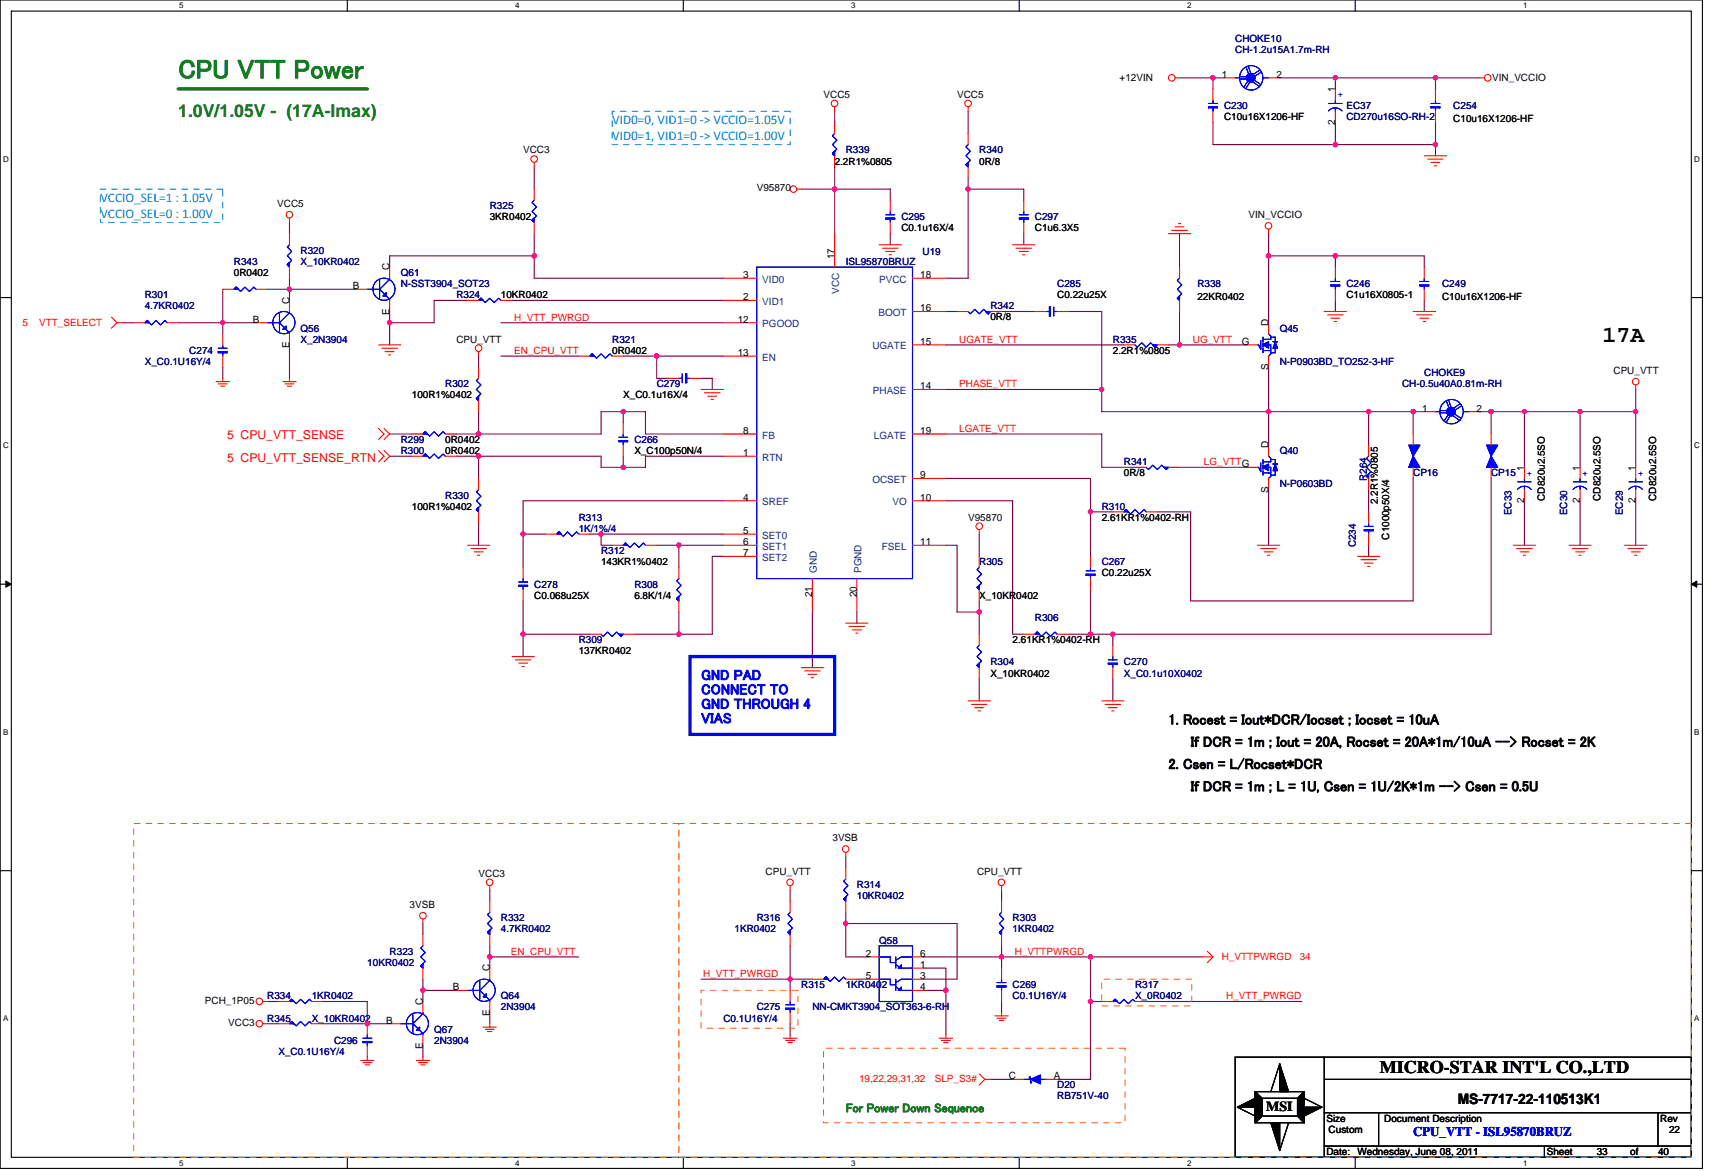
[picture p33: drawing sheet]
<svg xmlns="http://www.w3.org/2000/svg" width="297mm" height="203mm" viewBox="0 0 297 203" stroke-linecap="round" stroke-linejoin="round" font-family="sans-serif">
<defs><g id="words">
<text font-size="4.6" fill="#008000" x="30.9" y="13.6">CPU VTT Power</text>
<text font-size="4" x="278" y="59.4">17A</text>
<text font-size="3.1" fill="#008000" x="30.9" y="20.2">1.0V/1.05V - (17A-Imax)</text>
<text font-size="3.1" x="239.4" y="186.2">MICRO-STAR INT'L CO.,LTD</text>
<g font-size="2.5" fill="#00f">
<text x="121.6" y="118">GND PAD</text>
<text x="121.6" y="120.5">CONNECT TO</text>
<text x="121.6" y="123">GND THROUGH 4</text>
<text x="121.6" y="125.5">VIAS</text>
</g>
<g font-size="2.5">
<text x="202.7" y="125.7">1. Rocest = Iout*DCR/Iocset ; Iocset = 10uA</text>
<text x="206.6" y="129.5">If DCR = 1m ; Iout = 20A, Rocset = 20A*1m/10uA --&gt; Rocset = 2K</text>
<text x="202.7" y="133.4">2. Csen = L/Rocset*DCR</text>
<text x="206.6" y="137.3">If DCR = 1m ; L = 1U, Csen = 1U/2K*1m --&gt; Csen = 0.5U</text>
<text x="252.9" y="191.5">MS-7717-22-110513K1</text>
</g>
<text font-size="2.4" x="219.7" y="192.7">MSI</text>
<g font-size="2.3" fill="#0080ff">
<text x="106.2" y="21.5">VID0=0, VID1=0 ‐&gt; VCCIO=1.05V</text>
<text x="106.2" y="24.3">VID0=1, VID1=0 ‐&gt; VCCIO=1.00V</text>
<text x="17.4" y="35">VCCIO_SEL=1 : 1.05V</text>
<text x="17.4" y="37.8">VCCIO_SEL=0 : 1.00V</text>
</g>
<text font-size="2.3" fill="#00f" x="245.2" y="197.1">CPU_VTT - ISL95870BRUZ</text>
<g font-size="2.1" fill="#f00">
<text x="39.4" y="76.2">5 CPU_VTT_SENSE</text>
<text x="39.4" y="80.1">5 CPU_VTT_SENSE_RTN</text>
</g>
<text font-size="2.1" fill="#008000" x="146.7" y="192.9">For Power Down Sequence</text>
<g font-size="1.7" fill="#000080">
<text x="214.3" y="7.3">CHOKE10</text>
<text x="214.3" y="9.3">CH-1.2u15A1.7m-RH</text>
<text x="212.4" y="18.9">C230</text>
<text x="233.6" y="18.9">EC37</text>
<text x="233.6" y="20.8">CD270u16SO-RH-2</text>
<text x="252.2" y="18.9">C254</text>
<text x="146.7" y="26.6">R339</text>
<text x="169.9" y="26.6">R340</text>
<text x="85" y="36.3">R325</text>
<text x="156.4" y="38.2">C295</text>
<text x="179.6" y="38.2">C297</text>
<text x="40.6" y="45.9">R343</text>
<text x="52.2" y="44">R320</text>
<text x="52.2" y="45.9">X_10KR0402</text>
<text x="69.5" y="47.9">Q61</text>
<text x="146.7" y="45.9">ISL95870BRUZ</text>
<text x="160.1" y="44.2">U19</text>
<text x="25.1" y="51.7">R301</text>
<text x="25.1" y="53.7">4.7KR0402</text>
<text x="69.5" y="49.8">N-SST3904_SOT23</text>
<text x="79.2" y="51.7">R324</text>
<text x="171.8" y="53.7">R342</text>
<text x="183.4" y="49.8">C285</text>
<text x="207.7" y="49.8">R338</text>
<text x="233.6" y="49.8">C246</text>
<text x="250.2" y="49.8">C249</text>
<text x="52.2" y="57.5">Q56</text>
<text x="52.2" y="59.5">X_2N3904</text>
<text x="106.2" y="59.5">R321</text>
<text x="193.1" y="59.5">R335</text>
<text x="222" y="57.5">Q45</text>
<text x="25.1" y="63.3">X_C0.1U16Y/4</text>
<text x="32.8" y="61.4">C274</text>
<text x="222" y="63.3">N-P0903BD_TO252-3-HF</text>
<text x="247.1" y="65.2">CHOKE9</text>
<text x="77.3" y="67.2">R302</text>
<text x="113.9" y="67.2">C279</text>
<text x="243.3" y="67.2">CH-0.5u40A0.81m-RH</text>
<text x="69.5" y="76.8">R299</text>
<text x="110.1" y="76.8">C266</text>
<text x="69.5" y="78.8">R300</text>
<text x="195" y="80.7">R341</text>
<text x="222" y="78.8">Q40</text>
<text x="237.1" y="83.4" transform="rotate(-90 237.1 83.4)">R264</text>
<text x="245.2" y="82.6">CP16</text>
<text x="258.7" y="82.6">CP15</text>
<text x="77.3" y="86.5">R330</text>
<text x="191.2" y="88.4">R310</text>
<text x="222" y="84.5">N-P0603BD</text>
<text x="262.3" y="89.4" transform="rotate(-90 262.3 89.4)">EC33</text>
<text x="271.9" y="89.4" transform="rotate(-90 271.9 89.4)">EC30</text>
<text x="281.6" y="89.4" transform="rotate(-90 281.6 89.4)">EC29</text>
<text x="100.4" y="90.3">R313</text>
<text x="100.4" y="92.3">1K/1%/4</text>
<text x="235.2" y="95" transform="rotate(-90 235.2 95)">C234</text>
<text x="92.7" y="101.9">C278</text>
<text x="104.3" y="96.1">R312</text>
<text x="110.1" y="101.9">R308</text>
<text x="169.9" y="98.1">R305</text>
<text x="191.2" y="98.1">C267</text>
<text x="179.6" y="107.7">R306</text>
<text x="100.4" y="111.6">R309</text>
<text x="171.8" y="115.4">R304</text>
<text x="195" y="115.4">C270</text>
<text x="195" y="117.4">X_C0.1u10X0402</text>
<text x="148.7" y="154.1">R314</text>
<text x="148.7" y="156">10KR0402</text>
<text x="86.9" y="159.8">R332</text>
<text x="86.9" y="161.8">4.7KR0402</text>
<text x="127.4" y="161.8">1KR0402</text>
<text x="131.3" y="159.8">R316</text>
<text x="175.7" y="159.8">R303</text>
<text x="175.7" y="161.8">1KR0402</text>
<text x="63.7" y="167.6">10KR0402</text>
<text x="67.6" y="165.6">R323</text>
<text x="152.5" y="163.7">Q58</text>
<text x="46.4" y="173.4">R334</text>
<text x="54.1" y="173.4">1KR0402</text>
<text x="86.9" y="173.4">Q64</text>
<text x="139" y="171.4">R315</text>
<text x="146.7" y="171.4">1KR0402</text>
<text x="175.7" y="171.4">C269</text>
<text x="175.7" y="173.4">C0.1U16Y/4</text>
<text x="196.9" y="171.4">R317</text>
<text x="196.9" y="173.4">X_0R0402</text>
<text x="46.4" y="177.2">R345</text>
<text x="54.1" y="177.2">X_10KR0402</text>
<text x="75.3" y="179.1">Q67</text>
<text x="86.9" y="175.3">2N3904</text>
<text x="125.5" y="177.2">C0.1U16Y/4</text>
<text x="131.3" y="175.3">C275</text>
<text x="140.9" y="175.3">NN-CMKT3904_SOT363-6-RH</text>
<text x="48.3" y="183">X_C0.1U16Y/4</text>
<text x="58" y="181.1">C296</text>
<text x="75.3" y="181.1">2N3904</text>
<text x="183.4" y="188.8">D20</text>
<text x="183.4" y="190.7">RB751V-40</text>
</g>
<g font-size="1.7">
<text x="142.9" y="17">VCC5</text>
<text x="166" y="17">VCC5</text>
<text x="194.2" y="14.1">+12VIN</text>
<text x="212" y="13.5">1</text>
<text x="221.5" y="13.5">2</text>
<text x="231.7" y="16" transform="rotate(-90 231.7 16)">1</text>
<text x="258.9" y="14.1">VIN_VCCIO</text>
<text x="212.4" y="20.8">C10u16X1206-HF</text>
<text x="231.7" y="21.6" transform="rotate(-90 231.7 21.6)">2</text>
<text x="252.2" y="21.2">C10u16X1206-HF</text>
<text x="90.8" y="26.6">VCC3</text>
<text x="144.8" y="28.6">2.2R1%0805</text>
<text x="169.9" y="28.6">0R/8</text>
<text x="48.1" y="35.9">VCC5</text>
<text x="131.3" y="33.2">V95870</text>
<text x="85" y="38.2">3KR0402</text>
<text x="156.4" y="40.2">C0.1u16X/4</text>
<text x="179.6" y="40.2">C1u6.3X5</text>
<text x="216.6" y="37.8">VIN_VCCIO</text>
<text x="40.6" y="47.9">0R0402</text>
<text x="67.6" y="46.9" transform="rotate(-90 67.6 46.9)">C</text>
<text x="144.8" y="45" transform="rotate(-90 144.8 45)">17</text>
<text x="50.2" y="52.7" transform="rotate(-90 50.2 52.7)">C</text>
<text x="61.2" y="50.2">B</text>
<text x="86.9" y="51.7">10KR0402</text>
<text x="129" y="52.1">2</text>
<text x="129" y="48.2">3</text>
<text x="159.7" y="48.2">18</text>
<text x="183.4" y="51.7">C0.22u25X</text>
<text x="207.7" y="52.1">22KR0402</text>
<text x="233.6" y="51.7">C1u16X0805-1</text>
<text x="250.2" y="52.1">C10u16X1206-HF</text>
<text x="43.9" y="56">B</text>
<text x="67.6" y="54.6" transform="rotate(-90 67.6 54.6)">E</text>
<text x="79.2" y="59.5">CPU_VTT</text>
<text x="128" y="56">12</text>
<text x="159.7" y="59.8">15</text>
<text x="159.7" y="54">16</text>
<text x="171.8" y="55.6">0R/8</text>
<text x="215.5" y="59.8">G</text>
<text x="220.1" y="56.6" transform="rotate(-90 220.1 56.6)">D</text>
<text x="50.2" y="60.4" transform="rotate(-90 50.2 60.4)">E</text>
<text x="106.2" y="61.4">0R0402</text>
<text x="128" y="61.7">13</text>
<text x="193.1" y="61.4">2.2R1%0805</text>
<text x="220.1" y="64.3" transform="rotate(-90 220.1 64.3)">S</text>
<text x="279.9" y="64.9">CPU_VTT</text>
<text x="71.5" y="69.1">100R1%0402</text>
<text x="108.1" y="69.1">X_C0.1u16X/4</text>
<text x="159.7" y="67.5">14</text>
<text x="246.7" y="71.4">1</text>
<text x="256.2" y="71.4">2</text>
<text x="77.3" y="76.8">0R0402</text>
<text x="129" y="75.3">8</text>
<text x="159.7" y="75.3">19</text>
<text x="220.1" y="77.8" transform="rotate(-90 220.1 77.8)">D</text>
<text x="77.3" y="78.8">0R0402</text>
<text x="110.1" y="78.8">X_C100p50N/4</text>
<text x="129" y="79.1">1</text>
<text x="159.7" y="83">9</text>
<text x="195" y="82.6">0R/8</text>
<text x="264.5" y="81.6" transform="rotate(-90 264.5 81.6)">1</text>
<text x="274.1" y="81.6" transform="rotate(-90 274.1 81.6)">1</text>
<text x="283.8" y="81.6" transform="rotate(-90 283.8 81.6)">1</text>
<text x="71.5" y="88.4">100R1%0402</text>
<text x="129" y="86.8">4</text>
<text x="159.7" y="86.8">10</text>
<text x="220.1" y="85.5" transform="rotate(-90 220.1 85.5)">S</text>
<text x="239.1" y="87.4" transform="rotate(-90 239.1 87.4)">2.2R1%0805</text>
<text x="264.5" y="87.2" transform="rotate(-90 264.5 87.2)">2</text>
<text x="268" y="86.9" transform="rotate(-90 268 86.9)">CD820u2.5SO</text>
<text x="274.1" y="87.2" transform="rotate(-90 274.1 87.2)">2</text>
<text x="277.7" y="86.9" transform="rotate(-90 277.7 86.9)">CD820u2.5SO</text>
<text x="283.8" y="87.2" transform="rotate(-90 283.8 87.2)">2</text>
<text x="287.3" y="86.9" transform="rotate(-90 287.3 86.9)">CD820u2.5SO</text>
<text x="129" y="92.6">5</text>
<text x="129" y="94.6">6</text>
<text x="159.7" y="94.6">11</text>
<text x="168" y="90.3">V95870</text>
<text x="191.2" y="90.3">2.61KR1%0402-RH</text>
<text x="241" y="93.6" transform="rotate(-90 241 93.6)">C1000p50X/4</text>
<text x="104.3" y="98.1">143KR1%0402</text>
<text x="129" y="96.5">7</text>
<text x="191.2" y="100">C0.22u25X</text>
<text x="92.7" y="103.8">C0.068u25X</text>
<text x="110.1" y="103.8">6.8K/1/4</text>
<text x="140.9" y="103.6" transform="rotate(-90 140.9 103.6)">21</text>
<text x="148.6" y="103.6" transform="rotate(-90 148.6 103.6)">20</text>
<text x="169.9" y="103.8">X_10KR0402</text>
<text x="100.4" y="113.5">137KR0402</text>
<text x="175.7" y="111.6">2.61KR1%0402-RH</text>
<text x="171.8" y="117.4">X_10KR0402</text>
<text x="144.4" y="145.9">3VSB</text>
<text x="83" y="152.1">VCC3</text>
<text x="132.8" y="151.7">CPU_VTT</text>
<text x="169.5" y="151.7">CPU_VTT</text>
<text x="71.1" y="157.5">3VSB</text>
<text x="150.2" y="166">2</text>
<text x="159.7" y="166">6</text>
<text x="159.7" y="167.9">1</text>
<text x="78.6" y="171.8">B</text>
<text x="85" y="168.5" transform="rotate(-90 85 168.5)">C</text>
<text x="150.2" y="169.8">5</text>
<text x="159.7" y="171.8">4</text>
<text x="159.7" y="169.8">3</text>
<text x="35.6" y="174.1">PCH_1P05</text>
<text x="39.6" y="178">VCC3</text>
<text x="67" y="177.6">B</text>
<text x="73.4" y="174.3" transform="rotate(-90 73.4 174.3)">C</text>
<text x="85" y="176.2" transform="rotate(-90 85 176.2)">E</text>
<text x="73.4" y="182" transform="rotate(-90 73.4 182)">E</text>
<text x="175" y="187.2">C</text>
<text x="182.9" y="187.2">A</text>
<text x="230.1" y="194.6">Size</text>
<text x="230.5" y="196.5">Custom</text>
<text x="240.2" y="194.6">Document Description</text>
<text x="288.1" y="194.6">Rev</text>
<text x="289.6" y="196.5">22</text>
<text x="230.1" y="200.4">Date:</text>
<text x="235.5" y="200.4">Wednesday, June 08, 2011</text>
<text x="268.4" y="200.4">Sheet</text>
<text x="277" y="200.4">33</text>
<text x="282.8" y="200.4">of</text>
<text x="287.7" y="200.4">40</text>
</g>
<g font-size="1.7" fill="#00f">
<text x="232.1" y="16" transform="rotate(90 232.1 16)">+</text>
<text x="264.9" y="81.7" transform="rotate(90 264.9 81.7)">+</text>
<text x="274.6" y="81.7" transform="rotate(90 274.6 81.7)">+</text>
<text x="284.2" y="81.7" transform="rotate(90 284.2 81.7)">+</text>
</g>
<g font-size="1.7" fill="#004080">
<text x="132.3" y="52.9">VID1</text>
<text x="132.3" y="49">VID0</text>
<text x="145.6" y="50.9" transform="rotate(-90 145.6 50.9)">VCC</text>
<text x="152.5" y="49">PVCC</text>
<text x="132.3" y="56.8">PGOOD</text>
<text x="152.4" y="54.8">BOOT</text>
<text x="132.3" y="62.5">EN</text>
<text x="151.4" y="60.6">UGATE</text>
<text x="151.4" y="68.3">PHASE</text>
<text x="132.3" y="76.1">FB</text>
<text x="151.6" y="76.1">LGATE</text>
<text x="132.3" y="79.9">RTN</text>
<text x="151.4" y="83.8">OCSET</text>
<text x="132.3" y="87.7">SREF</text>
<text x="154.8" y="87.7">VO</text>
<text x="132.3" y="93.4">SET0</text>
<text x="132.3" y="95.4">SET1</text>
<text x="153" y="95.4">FSEL</text>
<text x="132.3" y="97.3">SET2</text>
<text x="141.7" y="99.4" transform="rotate(-90 141.7 99.4)">GND</text>
<text x="149.5" y="99.4" transform="rotate(-90 149.5 99.4)">PGND</text>
</g>
<g font-size="1.7" fill="#f00">
<text x="3.9" y="56.6">5</text>
<text x="6.8" y="56.6">VTT_SELECT</text>
<text x="89.2" y="55.6">H_VTT_PWRGD</text>
<text x="166.4" y="59.5">UGATE_VTT</text>
<text x="207" y="59.5">UG_VTT</text>
<text x="89.2" y="61.4">EN_CPU_VTT</text>
<text x="166.4" y="67.2">PHASE_VTT</text>
<text x="166.4" y="74.9">LGATE_VTT</text>
<text x="208.9" y="80.7">LG_VTTG</text>
<text x="88.6" y="165.6">EN_CPU_VTT</text>
<text x="176.1" y="165.6">H_VTTPWRGD</text>
<text x="212" y="166.6">H_VTTPWRGD</text>
<text x="225.5" y="166.6">34</text>
<text x="122" y="169.5">H_VTT_PWRGD</text>
<text x="212.8" y="173.4">H_VTT_PWRGD</text>
<text x="149.1" y="187.6">19,22,29,31,32</text>
<text x="162.2" y="187.6">SLP_S3#</text>
</g>
<g font-size="1.4">
<text x="31.1" y="1.5">5</text>
<text x="89.4" y="1.5">4</text>
<text x="147.7" y="1.5">3</text>
<text x="206" y="1.5">2</text>
<text x="264.3" y="1.5">1</text>
<text x=".5" y="28">D</text>
<text x="293.9" y="28">D</text>
<text x=".5" y="77.7">C</text>
<text x="293.9" y="77.7">C</text>
<text x=".5" y="127.4">B</text>
<text x="293.9" y="127.4">B</text>
<text x=".5" y="177.1">A</text>
<text x="293.9" y="177.1">A</text>
<text x="31.1" y="202.2">5</text>
<text x="89.4" y="202.2">4</text>
<text x="147.7" y="202.2">3</text>
<text x="206" y="202.2">2</text>
<text x="264.3" y="202.2">1</text>
</g>
</g></defs>
<path d="M0 0h295.4v202.7h-295.4zM2 1.9h291.5v198.9h-291.5z" fill="none" stroke="#000" stroke-width=".19"/>
<g fill="#fff">
<path d="M31.1 .2h.8v1.6h-.8z"/>
<path d="M31.1 201h.8v1.5h-.8z"/>
</g>
<path d="M60.3 0v1.9M60.3 200.8v1.9" fill="none" stroke="#000" stroke-width=".19"/>
<g fill="#fff">
<path d="M89.4 .2h.8v1.6h-.8z"/>
<path d="M89.4 201h.8v1.5h-.8z"/>
</g>
<path d="M118.6 0v1.9M118.6 200.8v1.9" fill="none" stroke="#000" stroke-width=".19"/>
<g fill="#fff">
<path d="M147.7 .2h.8v1.6h-.8z"/>
<path d="M147.7 201h.8v1.5h-.8z"/>
</g>
<path d="M176.8 0v1.9M176.8 200.8v1.9" fill="none" stroke="#000" stroke-width=".19"/>
<g fill="#fff">
<path d="M206 .2h.8v1.6h-.8z"/>
<path d="M206 201h.8v1.5h-.8z"/>
</g>
<path d="M235.1 0v1.9M235.1 200.8v1.9" fill="none" stroke="#000" stroke-width=".19"/>
<g fill="#fff">
<path d="M264.3 .2h.7v1.6h-.7z"/>
<path d="M264.3 201h.7v1.5h-.7z"/>
<path d="M.5 26.8h1v1.5h-1z"/>
<path d="M293.9 26.8h1v1.5h-1z"/>
<path d="M.5 76.5h1v1.5h-1z"/>
<path d="M293.9 76.5h1v1.5h-1z"/>
</g>
<path d="M0 51.6h2M293.5 51.6h1.9" fill="none" stroke="#000" stroke-width=".19"/>
<g fill="#fff">
<path d="M.5 126.2h.9v1.5h-.9z"/>
<path d="M293.9 126.2h.9v1.5h-.9z"/>
</g>
<path d="M0 101.3h2M293.5 101.3h1.9" fill="none" stroke="#000" stroke-width=".19"/>
<path d="M1 100.8l1 .5-1 .6zM293.5 101.3l.9-.5v1.1z" fill="#000" stroke="#000" stroke-width=".17"/>
<g fill="#fff">
<path d="M.5 175.9h.9v1.5h-.9z"/>
<path d="M293.9 175.9h.9v1.5h-.9z"/>
</g>
<g fill="none" stroke="#000" stroke-width=".19">
<path d="M0 151h2M293.5 151h1.9M214.3 183.4h79.2v17.4h-79.2zM214.7 192.1l3.1 1.5M217.8 189.4h8.5v5.4h-8.5zM217.8 189.4l1.1 1.1M218.9 193.6l-1.1 1.2M218.9 190.5h6.2v3.1h-6.2zM222 184.6l-1.5 4.8M223.6 194.8l-1.6 4.8M225.1 193.6l1.2 1.2M226.3 190.5l3.1 1.6"/>
<path d="M226.3 189.4l-1.2 1.1M229.8 198.8h63.7M229.8 193h63.7M229.8 187.2h63.7M229.8 183.4v17.4M239.2 193v5.8M268 198.8v2M287.7 193v5.8"/>
</g>
<g fill="none" stroke="#800040" stroke-width=".19">
<path d="M144.8 19.3v1.9M168 19.3v3.9M204.7 13.5h5.8M210.5 13.5v1.9M210.5 13.5h1.9M222 13.5h9.7M231.7 13.5v1.9M231.7 13.5h17.4M249.1 13.5v1.9M249.1 13.5h7.7M50.2 38.6v1.9M92.7 29v3.8"/>
<path d="M139 32.8h5.8M144.8 32.8h9.7v1.9M144.8 29v3.8M144.8 32.8v7.7M168 32.8h9.6v1.9M168 30.9v1.9M168 32.8v15.5h-3.9M210.5 21.2v3.9h21.2M231.7 21.2v3.9M231.7 25.1h17.4M249.1 25.1v1.9M249.1 21.2v3.9"/>
<path d="M21.3 56h1.9M30.9 56h7.7v1.9M38.6 50.2v5.8h5.8M46.4 50.2h3.8M50.2 50.2h11.6M50.2 48.3v1.9M50.2 50.2v1.9M50.2 59.8v5.8M67.6 54v2M67.6 56v3.8M81.1 52.1h-5.8v3.9h-7.7M86.9 56h38.6"/>
<path d="M88.8 52.1h36.7M92.7 44.4v3.9h32.8M92.7 44.4h-25.1v1.9M92.7 40.5v3.9M154.5 40.5v2M164.1 59.8h30.9M164.1 54h1.9M173.8 54h5.8M177.6 40.5v2M185.4 54h5.8v13.6M202.7 59.8h2M204.7 54v5.8"/>
<path d="M204.7 40.5v5.8M204.7 59.8h11.5M220.1 44.4v11.6M220.1 44.4h11.6v1.9M220.1 40.5v3.9M231.7 52.1v1.9M231.7 44.4h15.4v1.9M247.1 52.1v1.9M38.6 63.7v1.9M67.6 75.3h3.9M67.6 79.1h3.9M79.2 79.1h3.8v3.9"/>
<path d="M79.2 75.3h3.8M83 79.1h21.3v2h3.8M83 71.4v3.9M83 61.8v1.9M86.9 61.8h13.5M108.1 71.4h3.9v3.9h13.5M108.1 61.8h5.8M108.1 73.3v-1.9h-3.8v3.9h-21.3M108.1 79.1v2M113.9 61.8v3.8h2M113.9 61.8h11.6M121.6 65.6h2v2"/>
<path d="M125.5 79.1h-13.5v2h-3.9M164.1 67.6h27.1M164.1 75.3h27.1v5.8h5.7M191.2 67.6v3.8h28.9M220.1 71.4h17.4M220.1 71.4v5.8M220.1 63.7v7.7M237.5 71.4v5.8M237.5 71.4h7.7M245.2 71.4h1.9M245.2 71.4v3.9M256.8 71.4h1.9v3.9"/>
<path d="M258.7 71.4h5.8M264.5 71.4h9.6M264.5 71.4v9.7M274.1 71.4v9.7M274.1 71.4h9.7M283.8 67.6v3.8M283.8 71.4v9.7M83 90.7v3.9M90.8 92.6v5.8M102.3 92.6h2v2h1.9M104.3 92.6h21.2M113.9 94.6h3.9"/>
<path d="M117.8 94.6h7.7M117.8 94.6v3.8M125.5 86.9h-34.7v5.7h3.8M125.5 96.5h-1.9v13.5h-5.8M164.1 83h25.1v5.8M164.1 86.9h11.6v23.1h1.9M164.1 94.6h1.9v11.6h3.9M169.9 92.6v3.9M189.2 88.8h3.9M189.2 88.8v7.7M204.7 81.1h11.5M220.1 84.9v9.7"/>
<path d="M237.5 94.6v1.9M237.5 84.9v3.9M245.2 83v21.2h-38.6v-15.4h-5.8M258.7 83v27h-65.6M264.5 86.9v7.7M274.1 86.9v7.7M283.8 86.9v7.7M90.8 110v3.9M90.8 104.2v5.8h11.5M110.1 110h7.7M117.8 106.2v3.8M140.9 106.2v9.6"/>
<path d="M148.7 106.2v1.9M169.9 117.8v3.8M169.9 106.2v3.8M169.9 104.2v2M185.4 110h3.8M189.2 110h3.9v2M189.2 102.3v7.7M193.1 117.8v3.8M85 154.4v2M137.1 154.4v2M146.7 158.3v1.9M146.7 148.6v2"/>
<path d="M173.8 154.4v2M46.4 173.7h1.9M46.4 177.6h1.9M56 177.6h11.6M56 173.7h7.7v3.9M73.4 171.8v1.9M73.4 169.9v1.9M73.4 160.2v2M73.4 171.8h5.8M85 166h15.4M85 175.7v1.9M85 164.1v1.9"/>
<path d="M85 166v1.9M121.6 169.9h15.5M137.1 169.9v1.9M137.1 177.6v1.9M137.1 164.1v5.8M137.1 169.9h3.8M146.7 160.2v5.8h3.9M146.7 160.2h19.3v9.7h-5.8M148.7 169.9h1.9M160.2 171.8h3.9M160.2 167.9h3.9v3.9M160.2 166h13.6v1.9"/>
<path d="M164.1 171.8v7.7M173.8 164.1v1.9h15.4M173.8 173.7v2M189.2 173.7v13.5h-5.8M189.2 166v7.7h2M189.2 166h19.3M198.9 173.7h27M73.4 181.5v1.9M171.8 187.2h3.9"/>
</g>
<g fill="#f0f" stroke="#f0f" stroke-width=".19">
<circle cx="73.4" cy="171.8" r=".38"/>
<circle cx="193.1" cy="110" r=".38"/>
<circle cx="90.7" cy="110" r=".38"/>
<circle cx="144.8" cy="32.8" r=".38"/>
<circle cx="168" cy="32.8" r=".38"/>
<circle cx="104.3" cy="92.6" r=".38"/>
<circle cx="189.2" cy="88.8" r=".38"/>
<circle cx="169.9" cy="106.2" r=".38"/>
<circle cx="210.4" cy="13.5" r=".38"/>
<circle cx="249" cy="25.1" r=".38"/>
<circle cx="231.7" cy="25.1" r=".38"/>
<circle cx="249" cy="13.5" r=".38"/>
<circle cx="231.7" cy="13.5" r=".38"/>
<circle cx="117.8" cy="94.6" r=".38"/>
<circle cx="83" cy="75.3" r=".38"/>
<circle cx="220.1" cy="71.4" r=".38"/>
<circle cx="90.7" cy="92.6" r=".38"/>
<circle cx="231.7" cy="44.4" r=".38"/>
<circle cx="220.1" cy="44.4" r=".38"/>
<circle cx="191.1" cy="67.6" r=".38"/>
<circle cx="245.2" cy="71.4" r=".38"/>
<circle cx="237.5" cy="71.4" r=".38"/>
<circle cx="113.9" cy="61.8" r=".38"/>
<circle cx="264.5" cy="71.4" r=".38"/>
<circle cx="274.1" cy="71.4" r=".38"/>
<circle cx="204.6" cy="59.8" r=".38"/>
<circle cx="50.2" cy="50.2" r=".38"/>
<circle cx="117.8" cy="110" r=".38"/>
<circle cx="67.6" cy="56" r=".38"/>
<circle cx="92.7" cy="44.4" r=".38"/>
<circle cx="85" cy="166" r=".38"/>
<circle cx="63.7" cy="177.6" r=".38"/>
<circle cx="38.6" cy="56" r=".38"/>
<circle cx="137.1" cy="169.9" r=".38"/>
<circle cx="173.8" cy="166" r=".38"/>
<circle cx="189.2" cy="173.7" r=".38"/>
<circle cx="164.1" cy="171.8" r=".38"/>
<circle cx="146.7" cy="160.2" r=".38"/>
<circle cx="189.2" cy="166" r=".38"/>
<circle cx="258.7" cy="71.4" r=".38"/>
<circle cx="108.1" cy="71.4" r=".38"/>
<circle cx="108.1" cy="81.1" r=".38"/>
<circle cx="83" cy="79.1" r=".38"/>
<circle cx="283.8" cy="71.4" r=".38"/>
<circle cx="189.2" cy="110" r=".38"/>
</g>
<g fill="none" stroke="#f00" stroke-width=".19">
<path d="M144.8 18.5v.8M168 18.5v.8M203.9 13.5h.8M210.5 15.4v2M210.5 19.3v1.9M212.4 13.5h1.9M220.1 13.5h1.9M231.7 15.4v2M231.7 19.3v1.9M249.1 15.4v2M249.1 19.3v1.9M256.8 13.5h.8"/>
<path d="M50.2 37.8v.8M92.7 28.2v.8M92.7 32.8v1.9M92.7 38.6v1.9M138.3 32.8h.7M144.8 21.2v2M144.8 27v2M154.5 34.7v2M154.5 38.6v1.9M168 23.2v1.9M168 29v1.9M177.6 34.7v2"/>
<path d="M177.6 38.6v1.9M203.3 40h2.7M203.9 39.4h1.5M204.5 38.8h.3M220.1 39.8v.7M247.1 27h3.9M247.7 27.6h2.7M248.3 28.2h1.5M248.9 28.8h.4M19.3 55l1 1-1 .9M20.3 56h1M23.2 56h1.9"/>
<path d="M29 56h1.9M38.6 57.9v1.9M38.6 50.2h2M44.4 50.2h2M44.4 56h2M50.2 40.5v2M50.2 46.3v2M50.2 52.1v1.9M50.2 57.9v1.9M61.8 50.2h1.9M65.7 59.8h3.8M67.6 46.3v2"/>
<path d="M67.6 52.1v1.9M81.1 52.1h1.9M86.9 52.1h1.9M125.5 56h5.8M125.5 52.1h5.8M125.5 48.3h5.8M144.8 40.5v5.8M152.5 42.5h3.9M153.1 43.1h2.7M153.7 43.6h1.5M154.3 44.2h.4M158.3 54h5.8"/>
<path d="M158.3 59.8h5.8M158.3 48.3h5.8M166 54h2M171.8 54h2M175.7 42.5h3.9M176.3 43.1h2.7M176.9 43.6h1.5M177.4 44.2h.4M179.6 54h1.9M183.4 54h2M195 59.8h1.9M200.8 59.8h1.9"/>
<path d="M202.7 40.5h3.9M204.7 46.3v2M204.7 52.1v1.9M216.2 59.8h2M220.1 56v1.9M229.8 54h3.8M230.3 54.6h2.7M230.9 55.2h1.5M231.5 55.8h.4M231.7 46.3v2M231.7 50.2v1.9M245.2 54h3.9"/>
<path d="M245.8 54.6h2.7M246.4 55.2h1.5M246.9 55.8h.4M247.1 46.3v2M247.1 50.2v1.9M37.5 66.2h2.3M37.9 66.6h1.5M38.3 67h.7M38.6 65.6v.6M38.6 61.8v1.9M49.1 66.2h2.3M49.5 66.6h1.5"/>
<path d="M49.8 67h.8M50.2 65.6v.6M65.7 74.3l.9 1-.9 .9M65.7 78.2l.9 .9-.9 1M66.2 60.4h2.8M66.6 74.3l1 1-1 .9M66.6 78.2l1 .9-1 1M66.8 61h1.6M67.4 61.6h.4M71.5 75.3h1.9M71.5 79.1h1.9M77.3 75.3h1.9"/>
<path d="M77.3 79.1h1.9M83 61v.8M83 63.7v1.9M83 69.5v1.9M100.4 61.8h1.9M106.2 61.8h1.9M108.1 73.3v2M108.1 77.2v1.9M115.9 65.6h1.9M119.7 65.6h1.9M121.6 67.6h3.9M122.2 68.1h2.7"/>
<path d="M122.8 68.7h1.6M123.4 69.3h.4M125.5 75.3h5.8M125.5 61.8h5.8M125.5 79.1h5.8M158.3 75.3h5.8M158.3 67.6h5.8M220.1 61.8v1.9M220.1 77.2v1.9M237.5 77.2v1.9M245.2 75.3v1.9M247.1 71.4h2"/>
<path d="M254.8 71.4h2M258.7 75.3v1.9M283.8 66.8v.8M81.1 94.6h3.9M81.7 95.2h2.7M82.3 95.7h1.5M82.8 96.3h.4M83 83v1.9M83 88.8v1.9M90.8 98.4v2M94.6 92.6h2M100.4 92.6h1.9"/>
<path d="M106.2 94.6h1.9M112 94.6h1.9M117.8 98.4v2M125.5 86.9h5.8M125.5 92.6h5.8M125.5 94.6h5.8M125.5 96.5h5.8M158.3 86.9h5.8M158.3 83h5.8M158.3 94.6h5.8M169.9 91.9v.7M169.9 96.5v1.9"/>
<path d="M189.2 96.5v1.9M193.1 88.8h1.9M196.9 81.1h2M198.9 88.8h1.9M202.7 81.1h2M216.2 81.1h2M218.2 94.6h3.8M218.8 95.2h2.6M219.3 95.7h1.6M219.9 96.3h.4M220.1 83v1.9M235.5 96.5h3.9"/>
<path d="M236.1 97.1h2.7M236.7 97.7h1.5M237.3 98.3h.4M237.5 83v1.9M237.5 88.8v1.9M237.5 92.6v2M245.2 81.1v1.9M258.7 81.1v1.9M262.6 94.6h3.8M263.1 95.2h2.8M263.7 95.7h1.6M264.3 96.3h.4"/>
<path d="M264.5 81.1v1.9M264.5 84.9v2M272.2 94.6h3.9M272.8 95.2h2.7M273.4 95.7h1.5M274 96.3h.3M274.1 81.1v1.9M274.1 84.9v2M281.9 94.6h3.8M282.4 95.2h2.8M283 95.7h1.6M283.6 96.3h.4"/>
<path d="M283.8 81.1v1.9M283.8 84.9v2M88.8 113.9h3.9M89.4 114.5h2.7M90 115h1.5M90.6 115.6h.3M90.8 102.3v1.9M102.3 110h2M108.1 110h2M117.8 104.2v2M139 115.8h3.9M139.6 116.4h2.7"/>
<path d="M140.2 117h1.5M140.8 117.6h.4M140.9 100.4v5.8M146.7 108.1h3.9M147.3 108.7h2.7M147.9 109.3h1.6M148.5 109.8h.4M148.7 100.4v5.8M169.9 102.3v1.9M169.9 110v2M169.9 115.8v2M177.6 110h2"/>
<path d="M183.4 110h2M189.2 100.4v1.9M193.1 112v1.9M193.1 115.8v2M168 121.6h3.8M168.6 122.2h2.7M169.1 122.8h1.6M169.7 123.3h.4M191.2 121.6h3.8M191.7 122.2h2.7M192.3 122.8h1.5M192.9 123.3h.4"/>
<path d="M73.4 159.4v.8M85 153.6v.8M85 156.4v1.9M137.1 153.6v.8M137.1 156.4v1.9M146.7 147.9v.7M146.7 150.6v1.9M146.7 156.4v1.9M173.8 153.6v.8M173.8 156.4v1.9M45.6 177.6h.8M45.6 173.7h.8"/>
<path d="M48.3 173.7h1.9M48.3 177.6h1.9M54.1 173.7h1.9M54.1 177.6h1.9M63.7 177.6v1.9M67.6 177.6h1.9M73.4 162.2v1.9M73.4 167.9v2M73.4 173.7v2M73.4 179.5v2M79.2 171.8h1.9M83.8 178.2h2.3"/>
<path d="M84.2 178.6h1.5M84.6 178.9h.8M85 177.6v.6M85 162.2v1.9M85 167.9v2M85 173.7v2M137.1 179.5v.6M137.1 162.2v1.9M137.1 171.8v1.9M137.1 175.7v1.9M140.9 169.9h2M146.7 169.9h2"/>
<path d="M150.6 166h1.9M150.6 169.9h1.9M158.3 171.8h1.9M158.3 166h1.9M158.3 169.9h1.9M158.3 167.9h1.9M164.1 179.5v.6M172.6 176.2h2.3M173 176.6h1.5M173.4 177h.8M173.8 175.7v.5M173.8 162.2v1.9"/>
<path d="M173.8 167.9v2M173.8 171.8v1.9M191.2 173.7h1.9M196.9 173.7h2M208.5 166h2M209.5 165l1 1M210.5 166l-1 1M62.6 184h2.3M63 184.3h1.5M63.3 184.7h.8M63.7 181.5v2.5M72.2 184h2.3"/>
<path d="M72.6 184.3h1.6M73 184.7h.8M73.4 183.4v.6M135.9 180.1h2.4M136.3 180.5h1.6M136.7 180.9h.8M163 180.1h2.3M163.3 180.5h1.6M163.7 180.9h.8M169.9 186.3l1 .9-1 1M170.9 187.2h.9M175.7 187.2h1.9"/>
<path d="M181.5 187.2h1.9"/>
<circle cx="144.8" cy="17.9" r=".57"/>
<circle cx="168" cy="17.9" r=".57"/>
<circle cx="203.3" cy="13.5" r=".57"/>
<circle cx="258.1" cy="13.5" r=".57"/>
<circle cx="50.2" cy="37.2" r=".57"/>
<circle cx="92.7" cy="27.6" r=".57"/>
<circle cx="137.7" cy="32.8" r=".57"/>
<circle cx="220.1" cy="39.2" r=".57"/>
<circle cx="83" cy="60.4" r=".57"/>
<circle cx="283.8" cy="66.2" r=".57"/>
<circle cx="169.9" cy="91.3" r=".57"/>
<circle cx="73.4" cy="158.9" r=".57"/>
<circle cx="85" cy="153.1" r=".57"/>
<circle cx="137.1" cy="153.1" r=".57"/>
<circle cx="146.7" cy="147.3" r=".57"/>
<circle cx="173.8" cy="153.1" r=".57"/>
<circle cx="45" cy="177.6" r=".57"/>
<circle cx="45" cy="173.7" r=".57"/>
</g>
<g fill="#000" stroke="#000" stroke-width=".19">
<path d="M214.7 192.1l3.1-1.6v1.6zM222 184.6l1.6 4.8h-1.6zM220.5 194.8h1.5v4.8zM226.3 192.1h3.1l-3.1 1.5z"/>
<path d="M217.8 189.4l1.1 1.1v3.1l-1.1 1.2z" fill-rule="evenodd"/>
<path d="M217.8 189.4l1.1 1.1v3.1l-1.1 1.2z" fill-rule="evenodd"/>
<path d="M217.8 189.4l1.1 1.1v3.1l-1.1 1.2z" fill-rule="evenodd"/>
<path d="M226.3 189.4v5.4l-1.2-1.2v-3.1z" fill-rule="evenodd"/>
<path d="M226.3 189.4v5.4l-1.2-1.2v-3.1z" fill-rule="evenodd"/>
<path d="M226.3 189.4v5.4l-1.2-1.2v-3.1z" fill-rule="evenodd"/>
</g>
<path d="M119.7 113.9h25.1v13.5h-25.1z" fill="none" stroke="#00f" stroke-width=".57"/>
<path d="M23.2 142.9h94.6v57.9h-94.6zM117.8 142.9h175.7v57.9h-175.7zM121.6 171.8h16.8v6.6h-16.8zM191.2 169.9h15.6v4.6h-15.6zM142.9 181.8h52.3v13h-52.3z" fill="none" stroke="#ff8000" stroke-width=".17" stroke-dasharray="1 1 1 1 1 1 1 1"/>
<path d="M30.9 15.4h32.8" fill="none" stroke="#008000" stroke-width=".57"/>
<path d="M106.2 19.3h30.9v5.8h-30.9zM17.4 32.8h21.2v5.8h-21.2z" fill="none" stroke="#0080ff" stroke-width=".17" stroke-dasharray="1 1 1 1 1 1 1 1"/>
<g fill="none" stroke="#00f" stroke-width=".19">
<path d="M209.7 18.5h1.5v.2h-1.5zM209.7 17.9h1.5M210.5 18.7v.6M210.5 17.4v.5M214.3 13.5h.8M215.1 13.3h1.1M215.1 13.7h1.1M215.7 12a2.05 2.05 0 0 1 2.8 .1 2.05 2.05 0 0 1 0 2.8 2.05 2.05 0 0 1-2.8 .1 2.21 2.21 0 0 1 0-3zM216.2 11.8l.4 .9M216.6 11.6l.4 1.1M216.6 13.9l-.7 1.1M216.8 14.3l-.6 .9"/>
<path d="M217.2 14.1l1.4 .9M217.6 13.9l1.2 .8M218.6 12.1l-1.2 .8M218.8 12.6l-1.2 .7M219.1 13.5h1M230.5 19.3a1.55 1.55 0 0 1 2.4 0M230.5 17.9h2.4M231.7 18.7v.6M231.7 17.4v.5M248.3 18.5h1.5v.2h-1.5zM248.3 17.9h1.5M249.1 18.7v.6"/>
<path d="M249.1 17.4v.5M92.7 34.7l-.4 .4 .8 .8-.8 .8 .8 .7-.8 .8 .4 .4M144.8 23.2l-.4 .3 .8 .8-.8 .8 .8 .8-.8 .7 .4 .4M153.7 37.8h1.5v.2h-1.5zM153.7 37.3h1.5M154.5 38v.6M154.5 36.7v.6M168 25.1l-.4 .4 .8 .7-.8 .8 .8 .8-.8 .8 .4 .4M176.9 37.3h1.5M176.9 37.8h1.5v.2h-1.5zM177.6 38v.6M177.6 36.7v.6"/>
<path d="M25.1 56l.4-.4 .8 .8 .8-.8 .7 .8 .8-.8 .4 .4M38.6 59.8v.6M40.6 50.2l.4-.4 .7 .8 .8-.8 .8 .8 .7-.8 .4 .4M46.4 56h2.1M48.5 54.4v3.1M49.1 57.1l.6-.5v.5zM50.2 54v.3l-1.7 1.7 1.7 1.7v.2M50.2 42.5l-.4 .3 .8 .8-.8 .8 .8 .8-.8 .7 .4 .4M63.7 50.2h2.2M65.9 48.6v3.1M67 50.8v.6h-.6zM67.6 48.3v.2l-1.7 1.7 1.7 1.7v.2"/>
<path d="M83 52.1l.4-.4 .8 .8 .8-.8 .7 .8 .8-.8 .4 .4M131.3 46.3h27v54.1h-27zM168 54l.4 .4 .7-.7 .8 .7 .8-.7 .7 .7 .4-.4M181.5 54h.6M182.1 53.3h.2v1.5h-.2zM182.8 53.3v1.5M182.8 54h.6M196.9 59.8l.4 .4 .8-.7 .8 .7 .7-.7 .8 .7 .4-.4M204.7 48.3l-.4 .3 .7 .8-.7 .8 .7 .7-.7 .8 .4 .4M218.8 59.1v1.5l-.4-.8h-.2M219.1 58.5v.8M219.1 59.5v.7"/>
<path d="M220.1 57.9l.4 .4v.6h-1.4M220.1 59.8h.4v1.6l-.4 .4M220.5 58.5h.8v2.7h-.8M220.9 59.3h.8zM230.9 49.4h1.5v.2h-1.5zM230.9 48.8h1.5M231.7 49.6v.6M231.7 48.3v.5M246.4 49.4h1.5v.2h-1.5zM246.4 48.8h1.5M247.1 49.6v.6M247.1 48.3v.5"/>
<path d="M37.9 61h1.5v.2h-1.5zM37.9 60.4h1.5M38.6 61.2v.6M73.4 75.3l.4-.4 .7 .8 .8-.8 .8 .8 .8-.8 .4 .4M73.4 79.1l.4-.3 .7 .7 .8-.7 .8 .7 .8-.7 .4 .3M83 65.6l-.3 .4 .7 .8-.7 .8 .7 .7-.7 .8 .3 .4M102.3 61.8l.4-.4 .8 .7 .8-.7 .7 .7 .8-.7 .4 .4M107.4 76.4h1.5v.2h-1.5zM107.4 75.9h1.5M108.1 76.6v.6M108.1 75.3v.6M117.8 65.6h.6"/>
<path d="M118.4 64.9v1.5M119 64.9h.1v1.5h-.1zM119.1 65.6h.6M219.1 60.8h1.4M219.1 60.4v.8M219.1 79.7v.8M220.1 79.1l.4 .4v.6h-1.4M220.5 79.7h.8v2.7h-.8M237.5 79.1l-.4 .4 .8 .8-.8 .8 .8 .8-.8 .7 .4 .4M249.1 71.4h.7M249.8 71.2h1.2M249.8 71.6h1.2"/>
<path d="M250.4 69.9a2.05 2.05 0 0 1 2.9 .1 2.05 2.05 0 0 1 0 2.8 2.05 2.05 0 0 1-2.9 .1 2.21 2.21 0 0 1 0-3zM251 69.7l.4 1M251.4 69.5l.4 1.2M251.4 71.8l-.8 1.2M251.6 72.2l-.6 1M251.9 72l1.4 1M252.3 71.8l1.2 .8M253.3 70.1l-1.1 .7M253.5 70.5l-1.2 .7M253.9 71.4h.9M83 84.9l-.3 .4 .7 .8-.7 .8 .7 .7-.7 .8 .3 .4M96.6 92.6l.3-.3 .8 .7 .8-.7 .7 .7 .8-.7 .4 .3"/>
<path d="M108.1 94.6l.4-.4 .8 .8 .8-.8 .7 .8 .8-.8 .4 .4M169.9 98.4l-.4 .4 .8 .8-.8 .8 .8 .8-.8 .7 .4 .4M188.4 99.6h1.6v.2h-1.6zM188.4 99h1.6M189.2 99.8v.6M189.2 98.4v.6M195 88.8l.4-.4 .8 .8 .7-.8 .8 .8 .8-.8 .4 .4M198.9 81.1l.4 .3 .7-.7 .8 .7 .8-.7 .8 .7 .3-.3M218.8 80.3v1.6l-.4-.8h-.2M219.1 82h1.4M219.1 81.7v.7M219.1 80.7v.7"/>
<path d="M220.1 81.1h.4v1.5l-.4 .4M220.9 80.5h.8zM236.7 91.9h1.5v.2h-1.5zM236.7 91.3h1.5M237.5 92.1v.5M237.5 90.7v.6M263.3 84.9a1.55 1.55 0 0 1 2.4 0M263.3 83.6h2.4M264.5 84.3v.6M264.5 83v.6M272.9 84.9a1.55 1.55 0 0 1 2.4 0M273 83.6h2.3"/>
<path d="M274.1 84.3v.6M274.1 83v.6M282.6 84.9a1.55 1.55 0 0 1 2.4 0M282.6 83.6h2.4M283.8 84.3v.6M283.8 83v.6M90 101.5h1.5v.2h-1.5zM90 101h1.5M90.8 101.7v.6M90.8 100.4v.6M104.3 110l.4 .4 .7-.8 .8 .8 .8-.8 .8 .8 .3-.4M117.8 100.4l-.4 .4 .8 .7-.8 .8 .8 .8-.8 .7 .4 .4"/>
<path d="M169.9 112l-.4 .4 .8 .7-.8 .8 .8 .8-.8 .7 .4 .4M179.6 110l.4-.4 .7 .8 .8-.8 .8 .8 .7-.8 .4 .4M192.3 115h1.5v.2h-1.5zM192.3 114.5h1.5M193.1 115.2v.6M193.1 113.9v.6M85 158.3l-.4 .4 .8 .7-.8 .8 .8 .8-.8 .8 .4 .4M137.1 158.3l-.4 .4 .8 .7-.8 .8 .8 .8-.8 .8 .4 .4M146.7 152.5l-.3 .4 .7 .7-.7 .8 .7 .8-.7 .8 .3 .4M173.8 158.3l-.4 .4 .8 .7-.8 .8 .8 .8-.8 .8 .4 .4M50.2 173.7l.4-.3 .8 .7 .8-.7 .7 .7 .8-.7 .4 .3M50.2 177.6l.4-.4 .8 .8 .8-.8 .7 .8 .8-.8 .4 .4"/>
<path d="M63.7 179.5v.6M69.5 177.6h2.1M71.6 176v3.1M72.2 178.8l.6-.6v.6zM73.4 175.7v.2l-1.8 1.7 1.8 1.7v.2M73.4 164.1l-.4 .4 .8 .7-.8 .8 .8 .8-.8 .8 .4 .3M81.1 171.8h2.1M83.2 170.3v3.1M83.8 173l.6-.6v.6zM85 169.9v.2l-1.8 1.7 1.8 1.7v.2M136.3 174.9h1.6v.2h-1.6zM136.3 174.3h1.6"/>
<path d="M137.1 175.1v.6M137.1 173.7v.6M142.9 169.9l.4-.4 .7 .8 .8-.8 .8 .8 .8-.8 .3 .4M152.5 164.1h5.8v9.6h-5.8zM152.5 166h2v1h.9M152.5 169.9h2v.9h.9M155.4 166v1.9M155.4 169.9v1.9M155.4 167.4l1 .5h1.9M155.4 171.2l1 .6h1.9M158.3 166h-1.9l-1 .6M158.3 169.9h-1.9l-1 .6"/>
<path d="M173 171h1.5v.2h-1.5zM173 170.5h1.5M173.8 171.2v.6M173.8 169.9v.6M193.1 173.7l.4-.3 .7 .7 .8-.7 .8 .7 .8-.7 .3 .3M63 180.7h1.5v.2h-1.5zM63 180.1h1.5M63.7 180.9v.6M177.6 187.2h1.2M178.6 187v-.1h.2v.9h.2v-.2M180.5 187.2h1"/>
<circle cx="49.2" cy="56" r="1.93"/>
<circle cx="66.6" cy="50.2" r="1.92"/>
<circle cx="72.4" cy="177.6" r="1.92"/>
<circle cx="84" cy="171.8" r="1.92"/>
</g>
<g fill="#00f" stroke="#00f" stroke-width=".19">
<path d="M245.2 79.1l1.2 2h-2z"/>
<path d="M244.4 77.2h2l-1.2 1.9z"/>
<path d="M155.8 167.9l.6-.5v.5z"/>
<path d="M258.7 79.1l1.2 2h-2z"/>
<path d="M257.9 77.2h2l-1.2 1.9z"/>
<path d="M178.8 187.2l1.7-.7v1.5z"/>
<path d="M107.4 110h.7l-.3 .4z" fill-rule="evenodd"/>
<path d="M107.4 110h.7l-.3 .4z" fill-rule="evenodd"/>
<path d="M193.5 173.4l.3 .3h-.7l.4-.3 .3 .3z" fill-rule="evenodd"/>
<path d="M193.5 173.4l.3 .3h-.7l.4-.3 .3 .3z" fill-rule="evenodd"/>
<path d="M73.8 74.9l.4 .4h-.8l.4-.4 .4 .4z" fill-rule="evenodd"/>
<path d="M73.8 74.9l.4 .4h-.8l.4-.4 .4 .4z" fill-rule="evenodd"/>
<path d="M40.6 50.2l.4-.4 .3 .4-.3-.4 .3 .4z" fill-rule="evenodd"/>
<path d="M40.6 50.2l.4-.4 .3 .4-.3-.4 .3 .4z" fill-rule="evenodd"/>
<path d="M25.5 55.6l.4 .4h-.8l.4-.4 .4 .4z" fill-rule="evenodd"/>
<path d="M25.5 55.6l.4 .4h-.8l.4-.4 .4 .4z" fill-rule="evenodd"/>
<path d="M173.4 161.8l.4-.4v.8l-.4-.4 .4-.4z" fill-rule="evenodd"/>
<path d="M173.4 161.8l.4-.4v.8l-.4-.4 .4-.4z" fill-rule="evenodd"/>
<path d="M201.9 81.1h.8l-.3 .3z" fill-rule="evenodd"/>
<path d="M201.9 81.1h.8l-.3 .3z" fill-rule="evenodd"/>
<path d="M204.3 51.7l.4-.3v.7l-.4-.4 .4-.3z" fill-rule="evenodd"/>
<path d="M204.3 51.7l.4-.3v.7l-.4-.4 .4-.3z" fill-rule="evenodd"/>
<path d="M219.1 59.8l1-.5v1.1z" fill-rule="evenodd"/>
<path d="M221.3 59.3l.4 1.1h-.8l.4-1.1h.4z" fill-rule="evenodd"/>
<path d="M219.1 59.8l1-.5v1.1z" fill-rule="evenodd"/>
<path d="M221.3 59.3l.4 1.1h-.8l.4-1.1h.4z" fill-rule="evenodd"/>
<path d="M83 52.1l.4-.4 .4 .4-.4-.4 .4 .4z" fill-rule="evenodd"/>
<path d="M83 52.1l.4-.4 .4 .4-.4-.4 .4 .4z" fill-rule="evenodd"/>
<path d="M136.7 161.8l.4-.4v.8l-.4-.4 .4-.4z" fill-rule="evenodd"/>
<path d="M136.7 161.8l.4-.4v.8l-.4-.4 .4-.4z" fill-rule="evenodd"/>
<path d="M73 167.6l.4-.4v.7l-.4-.3 .4-.4z" fill-rule="evenodd"/>
<path d="M73 167.6l.4-.4v.7l-.4-.3 .4-.4z" fill-rule="evenodd"/>
<path d="M92.7 37.8v.8l-.4-.4z" fill-rule="evenodd"/>
<path d="M92.7 37.8v.8l-.4-.4z" fill-rule="evenodd"/>
<path d="M102.3 61.8l.4-.4 .4 .4-.4-.4 .4 .4z" fill-rule="evenodd"/>
<path d="M102.3 61.8l.4-.4 .4 .4-.4-.4 .4 .4z" fill-rule="evenodd"/>
<path d="M171.1 54h.7l-.4 .4z" fill-rule="evenodd"/>
<path d="M171.1 54h.7l-.4 .4z" fill-rule="evenodd"/>
<path d="M156 171.6l.4-.4v.6h-.6z" fill-rule="evenodd"/>
<path d="M156 171.6l.4-.4v.6h-.6z" fill-rule="evenodd"/>
<path d="M219.1 81.1l1-.6v1.2z" fill-rule="evenodd"/>
<path d="M221.3 80.5l.4 1.2h-.8l.4-1.2h.4z" fill-rule="evenodd"/>
<path d="M219.1 81.1l1-.6v1.2z" fill-rule="evenodd"/>
<path d="M221.3 80.5l.4 1.2h-.8l.4-1.2h.4z" fill-rule="evenodd"/>
<path d="M143.3 169.5l.4 .4h-.8l.4-.4 .4 .4z" fill-rule="evenodd"/>
<path d="M143.3 169.5l.4 .4h-.8l.4-.4 .4 .4z" fill-rule="evenodd"/>
<path d="M84.6 161.8l.4-.4v.8l-.4-.4 .4-.4z" fill-rule="evenodd"/>
<path d="M84.6 161.8l.4-.4v.8l-.4-.4 .4-.4z" fill-rule="evenodd"/>
<path d="M73.4 79.1l.4-.3 .4 .3-.4-.3 .4 .3z" fill-rule="evenodd"/>
<path d="M73.4 79.1l.4-.3 .4 .3-.4-.3 .4 .3z" fill-rule="evenodd"/>
<path d="M168 28.2v.8l-.4-.4z" fill-rule="evenodd"/>
<path d="M168 28.2v.8l-.4-.4z" fill-rule="evenodd"/>
<path d="M179.6 110l.4-.4 .3 .4-.3-.4 .3 .4z" fill-rule="evenodd"/>
<path d="M179.6 110l.4-.4 .3 .4-.3-.4 .3 .4z" fill-rule="evenodd"/>
<path d="M50.6 173.4l.4 .3h-.8l.4-.3 .4 .3z" fill-rule="evenodd"/>
<path d="M50.6 173.4l.4 .3h-.8l.4-.3 .4 .3z" fill-rule="evenodd"/>
<path d="M108.5 94.2l.4 .4h-.8l.4-.4 .4 .4z" fill-rule="evenodd"/>
<path d="M108.5 94.2l.4 .4h-.8l.4-.4 .4 .4z" fill-rule="evenodd"/>
<path d="M144.4 26.6l.4-.4v.8l-.4-.4 .4-.4z" fill-rule="evenodd"/>
<path d="M144.4 26.6l.4-.4v.8l-.4-.4 .4-.4z" fill-rule="evenodd"/>
<path d="M146.4 156l.3-.4v.8l-.3-.4 .3-.4z" fill-rule="evenodd"/>
<path d="M146.4 156l.3-.4v.8l-.3-.4 .3-.4z" fill-rule="evenodd"/>
<path d="M50.6 177.2l.4 .4h-.8l.4-.4 .4 .4z" fill-rule="evenodd"/>
<path d="M50.6 177.2l.4 .4h-.8l.4-.4 .4 .4z" fill-rule="evenodd"/>
<path d="M200 59.8h.8l-.4 .4z" fill-rule="evenodd"/>
<path d="M200 59.8h.8l-.4 .4z" fill-rule="evenodd"/>
<path d="M237.1 82.6l.4-.4v.8l-.4-.4 .4-.4z" fill-rule="evenodd"/>
<path d="M237.1 82.6l.4-.4v.8l-.4-.4 .4-.4z" fill-rule="evenodd"/>
<path d="M117.4 103.8l.4-.3v.7l-.4-.4 .4-.3z" fill-rule="evenodd"/>
<path d="M117.4 103.8l.4-.3v.7l-.4-.4 .4-.3z" fill-rule="evenodd"/>
<path d="M169.9 115v.8l-.4-.4z" fill-rule="evenodd"/>
<path d="M169.9 115v.8l-.4-.4z" fill-rule="evenodd"/>
<path d="M195.4 88.4l.4 .4h-.8l.4-.4 .4 .4z" fill-rule="evenodd"/>
<path d="M195.4 88.4l.4 .4h-.8l.4-.4 .4 .4z" fill-rule="evenodd"/>
<path d="M96.9 92.3l.4 .3h-.7l.3-.3 .4 .3z" fill-rule="evenodd"/>
<path d="M96.9 92.3l.4 .3h-.7l.3-.3 .4 .3z" fill-rule="evenodd"/>
<path d="M82.7 88.4l.3-.4v.8l-.3-.4 .3-.4z" fill-rule="evenodd"/>
<path d="M82.7 88.4l.3-.4v.8l-.3-.4 .3-.4z" fill-rule="evenodd"/>
<path d="M169.5 101.9l.4-.4v.8l-.4-.4 .4-.4z" fill-rule="evenodd"/>
<path d="M169.5 101.9l.4-.4v.8l-.4-.4 .4-.4z" fill-rule="evenodd"/>
<path d="M82.7 69.1l.3-.4v.8l-.3-.4 .3-.4z" fill-rule="evenodd"/>
<path d="M82.7 69.1l.3-.4v.8l-.3-.4 .3-.4z" fill-rule="evenodd"/>
<path d="M49.8 45.9l.4-.3v.7l-.4-.4 .4-.3z" fill-rule="evenodd"/>
<path d="M49.8 45.9l.4-.3v.7l-.4-.4 .4-.3z" fill-rule="evenodd"/>
<circle cx="251.8" cy="71.4" r=".76"/>
<circle cx="217" cy="13.5" r=".76"/>
</g>
<use href="#words"/>
</svg>
